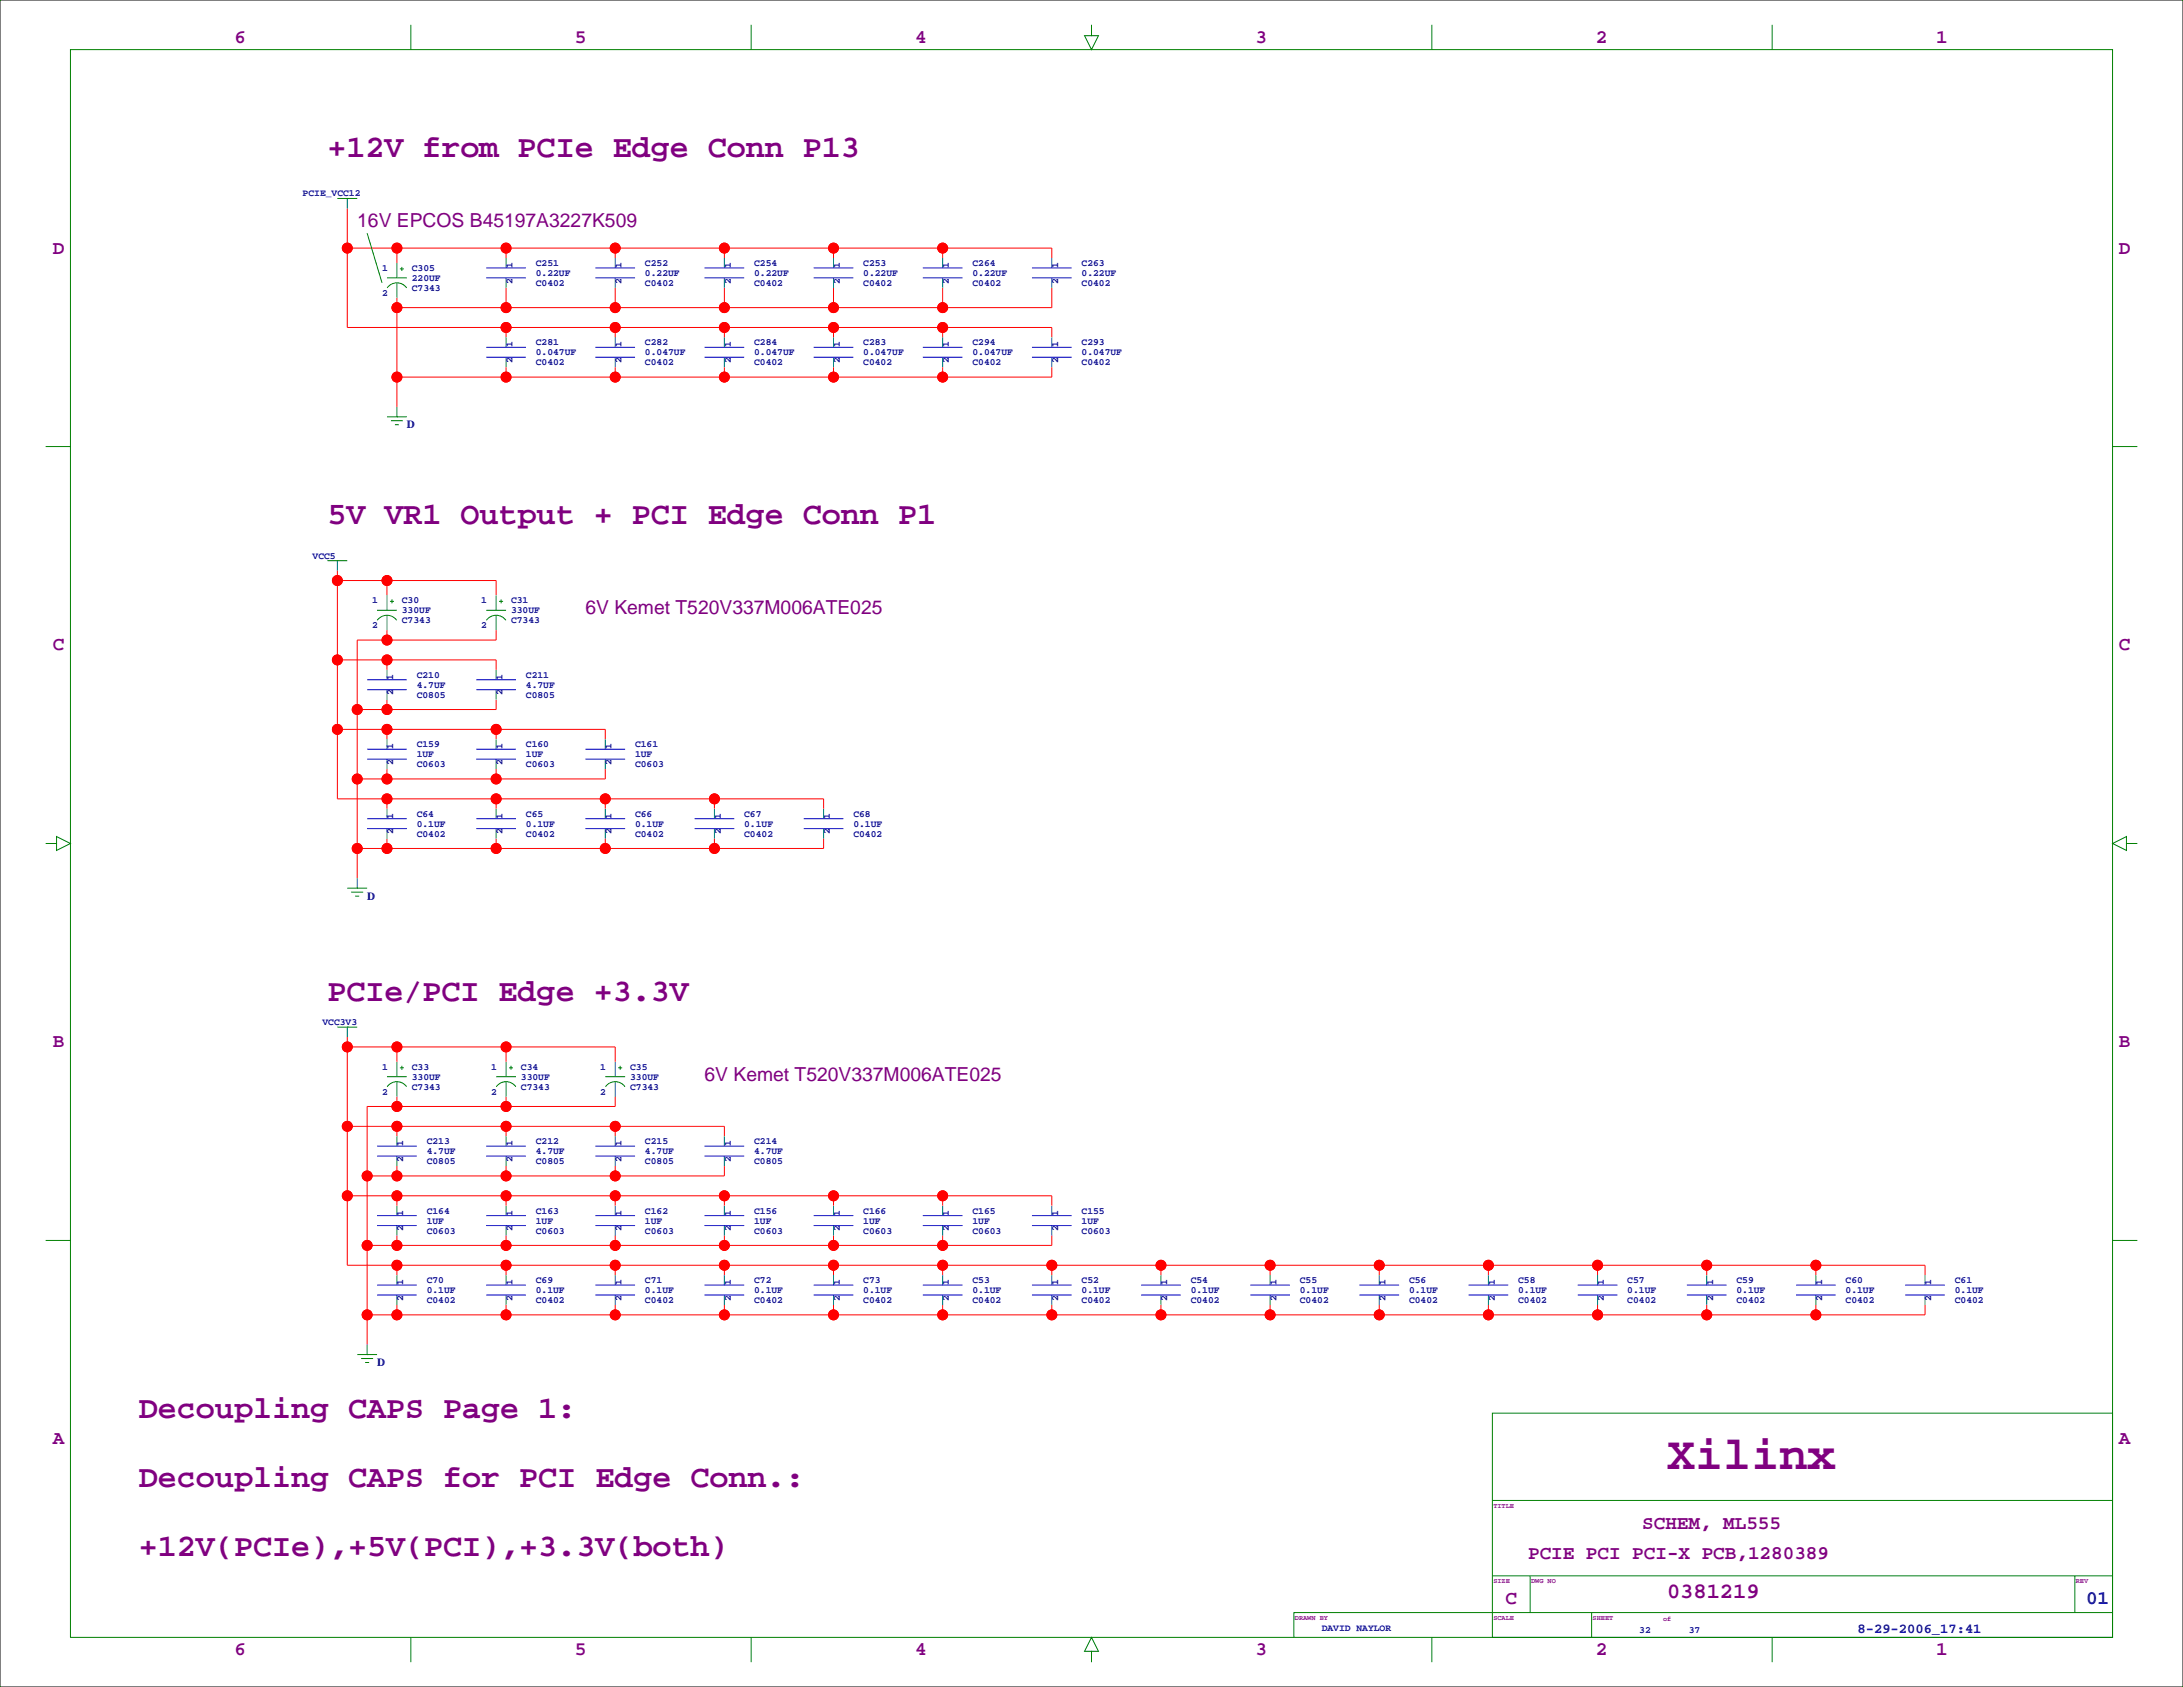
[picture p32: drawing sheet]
<svg xmlns="http://www.w3.org/2000/svg" width="559mm" height="432mm" viewBox="0 0 559 432" stroke-linecap="round" stroke-linejoin="round" font-family="sans-serif">
<defs><g id="words">
<text font-size="12" fill="#800080" x="426.7" y="376">Xilinx</text>
<g font-size="8.1" fill="#800080">
<text x="83.8" y="40.3">+12V from PCIe Edge Conn P13</text>
<text x="83.8" y="134.2">5V VR1 Output + PCI Edge Conn P1</text>
<text x="83.8" y="256.2">PCIe/PCI Edge +3.3V</text>
<text x="35.6" y="362.8">Decoupling CAPS Page 1:</text>
<text x="35.6" y="380.6">Decoupling CAPS for PCI Edge Conn.:</text>
<text x="35.6" y="398.4">+12V(PCIe),+5V(PCI),+3.3V(both)</text>
</g>
<text font-size="5.6" fill="#800080" x="426.7" y="409.1">0381219</text>
<g font-size="4.9" fill="#800080">
<text x="60" y="11">6</text>
<text x="147.1" y="11">5</text>
<text x="234.2" y="11">4</text>
<text x="321.4" y="11">3</text>
<text x="408.5" y="11">2</text>
<text x="495.6" y="11">1</text>
<text x="91.4" y="58.2">16V EPCOS B45197A3227K509</text>
<text x="13.5" y="64.9">D</text>
<text x="542.3" y="64.9">D</text>
<text x="149.9" y="157.3">6V Kemet T520V337M006ATE025</text>
<text x="13.5" y="166.5">C</text>
<text x="542.3" y="166.5">C</text>
<text x="13.5" y="268.1">B</text>
<text x="542.3" y="268.1">B</text>
<text x="180.3" y="276.7">6V Kemet T520V337M006ATE025</text>
<text x="13.5" y="369.7">A</text>
<text x="542.3" y="369.7">A</text>
<text x="420.4" y="391.4">SCHEM, ML555</text>
<text x="391.2" y="399">PCIE PCI PCI-X PCB,1280389</text>
<text x="385.4" y="410.6">C</text>
<text x="60" y="423.5">6</text>
<text x="147.1" y="423.5">5</text>
<text x="234.2" y="423.5">4</text>
<text x="321.4" y="423.5">3</text>
<text x="408.5" y="423.5">2</text>
<text x="495.6" y="423.5">1</text>
</g>
<text font-size="4.9" fill="#000080" x="534" y="410.6">01</text>
<text font-size="3.5" fill="#000080" x="475.5" y="417.9">8-29-2006_17:41</text>
<g font-size="2.8" fill="#000080">
<text x="104.1" y="109.7">D</text>
<text x="94" y="230.3">D</text>
<text x="96.5" y="349.7">D</text>
</g>
<g font-size="2.5" fill="#000080">
<text x="77.5" y="50.3">PCIE_VCC12</text>
<text x="97.8" y="69.3">1</text>
<text x="105.4" y="69.3">C305</text>
<text x="105.4" y="71.9">220UF</text>
<text x="131.2" y="68.6" transform="rotate(-90 131.2 68.6)">1</text>
<text x="137.2" y="68.1">C251</text>
<text x="137.2" y="70.6">0.22UF</text>
<text x="159.1" y="68.6" transform="rotate(-90 159.1 68.6)">1</text>
<text x="165.1" y="68.1">C252</text>
<text x="165.1" y="70.6">0.22UF</text>
<text x="187" y="68.6" transform="rotate(-90 187 68.6)">1</text>
<text x="193" y="68.1">C254</text>
<text x="193" y="70.6">0.22UF</text>
<text x="215" y="68.6" transform="rotate(-90 215 68.6)">1</text>
<text x="221" y="68.1">C253</text>
<text x="221" y="70.6">0.22UF</text>
<text x="242.9" y="68.6" transform="rotate(-90 242.9 68.6)">1</text>
<text x="248.9" y="68.1">C264</text>
<text x="248.9" y="70.6">0.22UF</text>
<text x="270.9" y="68.6" transform="rotate(-90 270.9 68.6)">1</text>
<text x="276.9" y="68.1">C263</text>
<text x="276.9" y="70.6">0.22UF</text>
<text x="97.8" y="75.7">2</text>
<text x="105.4" y="74.4">C7343</text>
<text x="131.2" y="72.6" transform="rotate(-90 131.2 72.6)">2</text>
<text x="137.2" y="73.2">C0402</text>
<text x="159.1" y="72.6" transform="rotate(-90 159.1 72.6)">2</text>
<text x="165.1" y="73.2">C0402</text>
<text x="187" y="72.6" transform="rotate(-90 187 72.6)">2</text>
<text x="193" y="73.2">C0402</text>
<text x="215" y="72.6" transform="rotate(-90 215 72.6)">2</text>
<text x="221" y="73.2">C0402</text>
<text x="242.9" y="72.6" transform="rotate(-90 242.9 72.6)">2</text>
<text x="248.9" y="73.2">C0402</text>
<text x="270.9" y="72.6" transform="rotate(-90 270.9 72.6)">2</text>
<text x="276.9" y="73.2">C0402</text>
<text x="131.2" y="88.9" transform="rotate(-90 131.2 88.9)">1</text>
<text x="137.2" y="88.4">C281</text>
<text x="159.1" y="88.9" transform="rotate(-90 159.1 88.9)">1</text>
<text x="165.1" y="88.4">C282</text>
<text x="187" y="88.9" transform="rotate(-90 187 88.9)">1</text>
<text x="193" y="88.4">C284</text>
<text x="215" y="88.9" transform="rotate(-90 215 88.9)">1</text>
<text x="221" y="88.4">C283</text>
<text x="242.9" y="88.9" transform="rotate(-90 242.9 88.9)">1</text>
<text x="248.9" y="88.4">C294</text>
<text x="270.9" y="88.9" transform="rotate(-90 270.9 88.9)">1</text>
<text x="276.9" y="88.4">C293</text>
<text x="131.2" y="92.9" transform="rotate(-90 131.2 92.9)">2</text>
<text x="137.2" y="90.9">0.047UF</text>
<text x="137.2" y="93.5">C0402</text>
<text x="159.1" y="92.9" transform="rotate(-90 159.1 92.9)">2</text>
<text x="165.1" y="90.9">0.047UF</text>
<text x="165.1" y="93.5">C0402</text>
<text x="187" y="92.9" transform="rotate(-90 187 92.9)">2</text>
<text x="193" y="90.9">0.047UF</text>
<text x="193" y="93.5">C0402</text>
<text x="215" y="92.9" transform="rotate(-90 215 92.9)">2</text>
<text x="221" y="90.9">0.047UF</text>
<text x="221" y="93.5">C0402</text>
<text x="242.9" y="92.9" transform="rotate(-90 242.9 92.9)">2</text>
<text x="248.9" y="90.9">0.047UF</text>
<text x="248.9" y="93.5">C0402</text>
<text x="270.9" y="92.9" transform="rotate(-90 270.9 92.9)">2</text>
<text x="276.9" y="90.9">0.047UF</text>
<text x="276.9" y="93.5">C0402</text>
<text x="80" y="143">VCC5</text>
<text x="95.2" y="154.4">1</text>
<text x="102.9" y="154.4">C30</text>
<text x="123.2" y="154.4">1</text>
<text x="130.8" y="154.4">C31</text>
<text x="95.2" y="160.8">2</text>
<text x="102.9" y="159.5">C7343</text>
<text x="102.9" y="157">330UF</text>
<text x="123.2" y="160.8">2</text>
<text x="130.8" y="159.5">C7343</text>
<text x="130.8" y="157">330UF</text>
<text x="100.7" y="174" transform="rotate(-90 100.7 174)">1</text>
<text x="106.7" y="173.5">C210</text>
<text x="128.6" y="174" transform="rotate(-90 128.6 174)">1</text>
<text x="134.6" y="173.5">C211</text>
<text x="100.7" y="178" transform="rotate(-90 100.7 178)">2</text>
<text x="106.7" y="176">4.7UF</text>
<text x="106.7" y="178.6">C0805</text>
<text x="128.6" y="178" transform="rotate(-90 128.6 178)">2</text>
<text x="134.6" y="176">4.7UF</text>
<text x="134.6" y="178.6">C0805</text>
<text x="100.7" y="191.8" transform="rotate(-90 100.7 191.8)">1</text>
<text x="106.7" y="191.3">C159</text>
<text x="128.6" y="191.8" transform="rotate(-90 128.6 191.8)">1</text>
<text x="134.6" y="191.3">C160</text>
<text x="156.6" y="191.8" transform="rotate(-90 156.6 191.8)">1</text>
<text x="162.6" y="191.3">C161</text>
<text x="100.7" y="195.8" transform="rotate(-90 100.7 195.8)">2</text>
<text x="106.7" y="193.8">1UF</text>
<text x="106.7" y="196.3">C0603</text>
<text x="128.6" y="195.8" transform="rotate(-90 128.6 195.8)">2</text>
<text x="134.6" y="193.8">1UF</text>
<text x="134.6" y="196.3">C0603</text>
<text x="156.6" y="195.8" transform="rotate(-90 156.6 195.8)">2</text>
<text x="162.6" y="193.8">1UF</text>
<text x="162.6" y="196.3">C0603</text>
<text x="100.7" y="209.5" transform="rotate(-90 100.7 209.5)">1</text>
<text x="106.7" y="209">C64</text>
<text x="128.6" y="209.5" transform="rotate(-90 128.6 209.5)">1</text>
<text x="134.6" y="209">C65</text>
<text x="156.6" y="209.5" transform="rotate(-90 156.6 209.5)">1</text>
<text x="162.6" y="209">C66</text>
<text x="184.5" y="209.5" transform="rotate(-90 184.5 209.5)">1</text>
<text x="190.5" y="209">C67</text>
<text x="212.4" y="209.5" transform="rotate(-90 212.4 209.5)">1</text>
<text x="218.4" y="209">C68</text>
<text x="100.7" y="213.6" transform="rotate(-90 100.7 213.6)">2</text>
<text x="106.7" y="211.6">0.1UF</text>
<text x="106.7" y="214.1">C0402</text>
<text x="128.6" y="213.6" transform="rotate(-90 128.6 213.6)">2</text>
<text x="134.6" y="211.6">0.1UF</text>
<text x="134.6" y="214.1">C0402</text>
<text x="156.6" y="213.6" transform="rotate(-90 156.6 213.6)">2</text>
<text x="162.6" y="211.6">0.1UF</text>
<text x="162.6" y="214.1">C0402</text>
<text x="184.5" y="213.6" transform="rotate(-90 184.5 213.6)">2</text>
<text x="190.5" y="211.6">0.1UF</text>
<text x="190.5" y="214.1">C0402</text>
<text x="212.4" y="213.6" transform="rotate(-90 212.4 213.6)">2</text>
<text x="218.4" y="211.6">0.1UF</text>
<text x="218.4" y="214.1">C0402</text>
<text x="82.5" y="262.4">VCC3V3</text>
<text x="97.8" y="273.8">1</text>
<text x="105.4" y="273.8">C33</text>
<text x="125.7" y="273.8">1</text>
<text x="133.3" y="273.8">C34</text>
<text x="153.7" y="273.8">1</text>
<text x="161.3" y="273.8">C35</text>
<text x="97.8" y="280.2">2</text>
<text x="105.4" y="278.9">C7343</text>
<text x="105.4" y="276.4">330UF</text>
<text x="125.7" y="280.2">2</text>
<text x="133.3" y="278.9">C7343</text>
<text x="133.3" y="276.4">330UF</text>
<text x="153.7" y="280.2">2</text>
<text x="161.3" y="278.9">C7343</text>
<text x="161.3" y="276.4">330UF</text>
<text x="103.2" y="293.4" transform="rotate(-90 103.2 293.4)">1</text>
<text x="109.2" y="292.9">C213</text>
<text x="131.2" y="293.4" transform="rotate(-90 131.2 293.4)">1</text>
<text x="137.2" y="292.9">C212</text>
<text x="159.1" y="293.4" transform="rotate(-90 159.1 293.4)">1</text>
<text x="165.1" y="292.9">C215</text>
<text x="187" y="293.4" transform="rotate(-90 187 293.4)">1</text>
<text x="193" y="292.9">C214</text>
<text x="103.2" y="297.4" transform="rotate(-90 103.2 297.4)">2</text>
<text x="109.2" y="295.4">4.7UF</text>
<text x="109.2" y="297.9">C0805</text>
<text x="131.2" y="297.4" transform="rotate(-90 131.2 297.4)">2</text>
<text x="137.2" y="295.4">4.7UF</text>
<text x="137.2" y="297.9">C0805</text>
<text x="159.1" y="297.4" transform="rotate(-90 159.1 297.4)">2</text>
<text x="165.1" y="295.4">4.7UF</text>
<text x="165.1" y="297.9">C0805</text>
<text x="187" y="297.4" transform="rotate(-90 187 297.4)">2</text>
<text x="193" y="295.4">4.7UF</text>
<text x="193" y="297.9">C0805</text>
<text x="103.2" y="311.1" transform="rotate(-90 103.2 311.1)">1</text>
<text x="109.2" y="310.6">C164</text>
<text x="131.2" y="311.1" transform="rotate(-90 131.2 311.1)">1</text>
<text x="137.2" y="310.6">C163</text>
<text x="159.1" y="311.1" transform="rotate(-90 159.1 311.1)">1</text>
<text x="165.1" y="310.6">C162</text>
<text x="187" y="311.1" transform="rotate(-90 187 311.1)">1</text>
<text x="193" y="310.6">C156</text>
<text x="215" y="311.1" transform="rotate(-90 215 311.1)">1</text>
<text x="221" y="310.6">C166</text>
<text x="242.9" y="311.1" transform="rotate(-90 242.9 311.1)">1</text>
<text x="248.9" y="310.6">C165</text>
<text x="270.9" y="311.1" transform="rotate(-90 270.9 311.1)">1</text>
<text x="276.9" y="310.6">C155</text>
<text x="103.2" y="315.2" transform="rotate(-90 103.2 315.2)">2</text>
<text x="109.2" y="313.2">1UF</text>
<text x="109.2" y="315.7">C0603</text>
<text x="131.2" y="315.2" transform="rotate(-90 131.2 315.2)">2</text>
<text x="137.2" y="313.2">1UF</text>
<text x="137.2" y="315.7">C0603</text>
<text x="159.1" y="315.2" transform="rotate(-90 159.1 315.2)">2</text>
<text x="165.1" y="313.2">1UF</text>
<text x="165.1" y="315.7">C0603</text>
<text x="187" y="315.2" transform="rotate(-90 187 315.2)">2</text>
<text x="193" y="313.2">1UF</text>
<text x="193" y="315.7">C0603</text>
<text x="215" y="315.2" transform="rotate(-90 215 315.2)">2</text>
<text x="221" y="313.2">1UF</text>
<text x="221" y="315.7">C0603</text>
<text x="242.9" y="315.2" transform="rotate(-90 242.9 315.2)">2</text>
<text x="248.9" y="313.2">1UF</text>
<text x="248.9" y="315.7">C0603</text>
<text x="270.9" y="315.2" transform="rotate(-90 270.9 315.2)">2</text>
<text x="276.9" y="313.2">1UF</text>
<text x="276.9" y="315.7">C0603</text>
<text x="103.2" y="328.9" transform="rotate(-90 103.2 328.9)">1</text>
<text x="109.2" y="328.4">C70</text>
<text x="131.2" y="328.9" transform="rotate(-90 131.2 328.9)">1</text>
<text x="137.2" y="328.4">C69</text>
<text x="159.1" y="328.9" transform="rotate(-90 159.1 328.9)">1</text>
<text x="165.1" y="328.4">C71</text>
<text x="187" y="328.9" transform="rotate(-90 187 328.9)">1</text>
<text x="193" y="328.4">C72</text>
<text x="215" y="328.9" transform="rotate(-90 215 328.9)">1</text>
<text x="221" y="328.4">C73</text>
<text x="242.9" y="328.9" transform="rotate(-90 242.9 328.9)">1</text>
<text x="248.9" y="328.4">C53</text>
<text x="270.9" y="328.9" transform="rotate(-90 270.9 328.9)">1</text>
<text x="276.9" y="328.4">C52</text>
<text x="298.8" y="328.9" transform="rotate(-90 298.8 328.9)">1</text>
<text x="304.8" y="328.4">C54</text>
<text x="326.7" y="328.9" transform="rotate(-90 326.7 328.9)">1</text>
<text x="332.7" y="328.4">C55</text>
<text x="354.7" y="328.9" transform="rotate(-90 354.7 328.9)">1</text>
<text x="360.7" y="328.4">C56</text>
<text x="382.6" y="328.9" transform="rotate(-90 382.6 328.9)">1</text>
<text x="388.6" y="328.4">C58</text>
<text x="410.6" y="328.9" transform="rotate(-90 410.6 328.9)">1</text>
<text x="416.6" y="328.4">C57</text>
<text x="438.5" y="328.9" transform="rotate(-90 438.5 328.9)">1</text>
<text x="444.5" y="328.4">C59</text>
<text x="466.4" y="328.9" transform="rotate(-90 466.4 328.9)">1</text>
<text x="472.4" y="328.4">C60</text>
<text x="494.4" y="328.9" transform="rotate(-90 494.4 328.9)">1</text>
<text x="500.4" y="328.4">C61</text>
<text x="103.2" y="333" transform="rotate(-90 103.2 333)">2</text>
<text x="109.2" y="331">0.1UF</text>
<text x="109.2" y="333.5">C0402</text>
<text x="131.2" y="333" transform="rotate(-90 131.2 333)">2</text>
<text x="137.2" y="331">0.1UF</text>
<text x="137.2" y="333.5">C0402</text>
<text x="159.1" y="333" transform="rotate(-90 159.1 333)">2</text>
<text x="165.1" y="331">0.1UF</text>
<text x="165.1" y="333.5">C0402</text>
<text x="187" y="333" transform="rotate(-90 187 333)">2</text>
<text x="193" y="331">0.1UF</text>
<text x="193" y="333.5">C0402</text>
<text x="215" y="333" transform="rotate(-90 215 333)">2</text>
<text x="221" y="331">0.1UF</text>
<text x="221" y="333.5">C0402</text>
<text x="242.9" y="333" transform="rotate(-90 242.9 333)">2</text>
<text x="248.9" y="331">0.1UF</text>
<text x="248.9" y="333.5">C0402</text>
<text x="270.9" y="333" transform="rotate(-90 270.9 333)">2</text>
<text x="276.9" y="331">0.1UF</text>
<text x="276.9" y="333.5">C0402</text>
<text x="298.8" y="333" transform="rotate(-90 298.8 333)">2</text>
<text x="304.8" y="331">0.1UF</text>
<text x="304.8" y="333.5">C0402</text>
<text x="326.7" y="333" transform="rotate(-90 326.7 333)">2</text>
<text x="332.7" y="331">0.1UF</text>
<text x="332.7" y="333.5">C0402</text>
<text x="354.7" y="333" transform="rotate(-90 354.7 333)">2</text>
<text x="360.7" y="331">0.1UF</text>
<text x="360.7" y="333.5">C0402</text>
<text x="382.6" y="333" transform="rotate(-90 382.6 333)">2</text>
<text x="388.6" y="331">0.1UF</text>
<text x="388.6" y="333.5">C0402</text>
<text x="410.6" y="333" transform="rotate(-90 410.6 333)">2</text>
<text x="416.6" y="331">0.1UF</text>
<text x="416.6" y="333.5">C0402</text>
<text x="438.5" y="333" transform="rotate(-90 438.5 333)">2</text>
<text x="444.5" y="331">0.1UF</text>
<text x="444.5" y="333.5">C0402</text>
<text x="466.4" y="333" transform="rotate(-90 466.4 333)">2</text>
<text x="472.4" y="331">0.1UF</text>
<text x="472.4" y="333.5">C0402</text>
<text x="494.4" y="333" transform="rotate(-90 494.4 333)">2</text>
<text x="500.4" y="331">0.1UF</text>
<text x="500.4" y="333.5">C0402</text>
<text x="338.3" y="417.6">DAVID NAYLOR</text>
<text x="419.6" y="418.1">32</text>
<text x="432.3" y="418.1">37</text>
</g>
<g font-size="1.8" fill="#800080">
<text x="382.3" y="386">TITLE</text>
<text x="382.3" y="405.3">SIZE</text>
<text x="391.9" y="405.3">DWG NO</text>
<text x="531.4" y="405.3">REV</text>
<text x="331.5" y="414.7">DRAWN BY</text>
<text x="382.3" y="414.7">SCALE</text>
<text x="407.7" y="414.7">SHEET</text>
<text x="425.7" y="414.9">of</text>
</g>
</g></defs>
<path d="M0 0h558.8v431.8h-558.8z" fill="none" stroke="#000" stroke-width=".26"/>
<g fill="none" stroke="#f00" stroke-width=".26">
<path d="M88.9 53.3v30.5h180.3v2.6M88.9 63.5h180.3v2.5M101.6 63.5v3.8M101.6 76.2v27.9M129.5 63.5v2.5M129.5 73.7v5M157.5 63.5v2.5M157.5 73.7v5M185.4 63.5v2.5M185.4 73.7v5M213.4 63.5v2.5M213.4 73.7v5"/>
<path d="M241.3 63.5v2.5M241.3 73.7v5M269.2 73.7v5h-167.6M129.5 83.8v2.6M129.5 94v2.5M157.5 83.8v2.6M157.5 94v2.5M185.4 83.8v2.6M185.4 94v2.5M213.4 83.8v2.6M213.4 94v2.5M241.3 83.8v2.6"/>
<path d="M241.3 94v2.5M269.2 94v2.5h-167.6M86.4 148.6h40.6v3.8M86.4 146v58.5h124.4v2.5M99.1 148.6v3.8M86.4 168.9h40.6v2.5M99.1 161.3v2.5M99.1 168.9v2.5M99.1 179.1v2.5M127 161.3v2.5h-35.6v61M127 179.1v2.5h-35.6M86.4 186.7h68.5v2.5"/>
<path d="M99.1 186.7v2.5M99.1 196.8v2.6M127 186.7v2.5M127 196.8v2.6M154.9 196.8v2.6h-63.5M99.1 204.5v2.5M99.1 214.6v2.6M127 204.5v2.5M127 214.6v2.6M154.9 204.5v2.5M154.9 214.6v2.6M182.9 204.5v2.5"/>
<path d="M182.9 214.6v2.6M210.8 214.6v2.6h-119.4M88.9 268h68.6v3.8M88.9 265.4v58.4h403.9v2.6M101.6 268v3.8M129.5 268v3.8M88.9 288.3h96.5v2.5M101.6 280.7v2.5M101.6 288.3v2.5M101.6 298.4v2.6M129.5 280.7v2.5M129.5 288.3v2.5"/>
<path d="M129.5 298.4v2.6M157.5 280.7v2.5h-63.5v61M157.5 288.3v2.5M157.5 298.4v2.6M185.4 298.4v2.6h-91.4M88.9 306.1h180.3v2.5M101.6 306.1v2.5M101.6 316.2v2.6M129.5 306.1v2.5M129.5 316.2v2.6M157.5 306.1v2.5M157.5 316.2v2.6"/>
<path d="M185.4 306.1v2.5M185.4 316.2v2.6M213.4 306.1v2.5M213.4 316.2v2.6M241.3 306.1v2.5M241.3 316.2v2.6M269.2 316.2v2.6h-175.2M101.6 323.8v2.6M101.6 334v2.5M129.5 323.8v2.6M129.5 334v2.5M157.5 323.8v2.6"/>
<path d="M157.5 334v2.5M185.4 323.8v2.6M185.4 334v2.5M213.4 323.8v2.6M213.4 334v2.5M241.3 323.8v2.6M241.3 334v2.5M269.2 323.8v2.6M269.2 334v2.5M297.2 323.8v2.6M297.2 334v2.5M325.1 323.8v2.6"/>
<path d="M325.1 334v2.5M353.1 323.8v2.6M353.1 334v2.5M381 323.8v2.6M381 334v2.5M408.9 323.8v2.6M408.9 334v2.5M436.9 323.8v2.6M436.9 334v2.5M464.8 323.8v2.6M464.8 334v2.5M492.8 334v2.5h-398.8"/>
<circle cx="88.9" cy="63.5" r="1.27"/>
<circle cx="101.6" cy="78.7" r="1.27"/>
<circle cx="101.6" cy="63.5" r="1.27"/>
<circle cx="129.5" cy="78.7" r="1.27"/>
<circle cx="129.5" cy="63.5" r="1.27"/>
<circle cx="157.5" cy="78.7" r="1.27"/>
<circle cx="157.5" cy="63.5" r="1.27"/>
<circle cx="185.4" cy="78.7" r="1.27"/>
<circle cx="185.4" cy="63.5" r="1.27"/>
<circle cx="213.4" cy="78.7" r="1.27"/>
<circle cx="213.4" cy="63.5" r="1.27"/>
<circle cx="241.3" cy="78.7" r="1.27"/>
<circle cx="241.3" cy="63.5" r="1.27"/>
<circle cx="101.6" cy="96.5" r="1.27"/>
<circle cx="129.5" cy="83.8" r="1.27"/>
<circle cx="129.5" cy="96.5" r="1.27"/>
<circle cx="157.5" cy="83.8" r="1.27"/>
<circle cx="157.5" cy="96.5" r="1.27"/>
<circle cx="185.4" cy="96.5" r="1.27"/>
<circle cx="185.4" cy="83.8" r="1.27"/>
<circle cx="213.4" cy="96.5" r="1.27"/>
<circle cx="213.4" cy="83.8" r="1.27"/>
<circle cx="241.3" cy="96.5" r="1.27"/>
<circle cx="241.3" cy="83.8" r="1.27"/>
<circle cx="86.4" cy="148.6" r="1.27"/>
<circle cx="99.1" cy="148.6" r="1.27"/>
<circle cx="86.4" cy="168.9" r="1.27"/>
<circle cx="99.1" cy="163.8" r="1.27"/>
<circle cx="99.1" cy="168.9" r="1.27"/>
<circle cx="86.4" cy="186.7" r="1.27"/>
<circle cx="91.4" cy="199.4" r="1.27"/>
<circle cx="91.4" cy="181.6" r="1.27"/>
<circle cx="99.1" cy="199.4" r="1.27"/>
<circle cx="99.1" cy="186.7" r="1.27"/>
<circle cx="99.1" cy="181.6" r="1.27"/>
<circle cx="127" cy="199.4" r="1.27"/>
<circle cx="127" cy="186.7" r="1.27"/>
<circle cx="91.4" cy="217.2" r="1.27"/>
<circle cx="99.1" cy="204.5" r="1.27"/>
<circle cx="99.1" cy="217.2" r="1.27"/>
<circle cx="127" cy="217.2" r="1.27"/>
<circle cx="127" cy="204.5" r="1.27"/>
<circle cx="154.9" cy="217.2" r="1.27"/>
<circle cx="154.9" cy="204.5" r="1.27"/>
<circle cx="182.9" cy="204.5" r="1.27"/>
<circle cx="182.9" cy="217.2" r="1.27"/>
<circle cx="88.9" cy="268" r="1.27"/>
<circle cx="101.6" cy="268" r="1.27"/>
<circle cx="129.5" cy="268" r="1.27"/>
<circle cx="88.9" cy="288.3" r="1.27"/>
<circle cx="101.6" cy="288.3" r="1.27"/>
<circle cx="101.6" cy="283.2" r="1.27"/>
<circle cx="129.5" cy="288.3" r="1.27"/>
<circle cx="129.5" cy="283.2" r="1.27"/>
<circle cx="157.5" cy="288.3" r="1.27"/>
<circle cx="88.9" cy="306.1" r="1.27"/>
<circle cx="94" cy="318.8" r="1.27"/>
<circle cx="94" cy="301" r="1.27"/>
<circle cx="101.6" cy="318.8" r="1.27"/>
<circle cx="101.6" cy="306.1" r="1.27"/>
<circle cx="101.6" cy="301" r="1.27"/>
<circle cx="129.5" cy="318.8" r="1.27"/>
<circle cx="129.5" cy="306.1" r="1.27"/>
<circle cx="129.5" cy="301" r="1.27"/>
<circle cx="157.5" cy="318.8" r="1.27"/>
<circle cx="157.5" cy="306.1" r="1.27"/>
<circle cx="157.5" cy="301" r="1.27"/>
<circle cx="185.4" cy="318.8" r="1.27"/>
<circle cx="185.4" cy="306.1" r="1.27"/>
<circle cx="213.4" cy="318.8" r="1.27"/>
<circle cx="213.4" cy="306.1" r="1.27"/>
<circle cx="241.3" cy="318.8" r="1.27"/>
<circle cx="241.3" cy="306.1" r="1.27"/>
<circle cx="94" cy="336.5" r="1.27"/>
<circle cx="101.6" cy="336.5" r="1.27"/>
<circle cx="101.6" cy="323.8" r="1.27"/>
<circle cx="129.5" cy="336.5" r="1.27"/>
<circle cx="129.5" cy="323.8" r="1.27"/>
<circle cx="157.5" cy="336.5" r="1.27"/>
<circle cx="157.5" cy="323.8" r="1.27"/>
<circle cx="185.4" cy="336.5" r="1.27"/>
<circle cx="185.4" cy="323.8" r="1.27"/>
<circle cx="213.4" cy="323.8" r="1.27"/>
<circle cx="213.4" cy="336.5" r="1.27"/>
<circle cx="241.3" cy="323.8" r="1.27"/>
<circle cx="241.3" cy="336.5" r="1.27"/>
<circle cx="269.2" cy="323.8" r="1.27"/>
<circle cx="269.2" cy="336.5" r="1.27"/>
<circle cx="297.2" cy="336.5" r="1.27"/>
<circle cx="297.2" cy="323.8" r="1.27"/>
<circle cx="325.1" cy="336.5" r="1.27"/>
<circle cx="325.1" cy="323.8" r="1.27"/>
<circle cx="353.1" cy="323.8" r="1.27"/>
<circle cx="353.1" cy="336.5" r="1.27"/>
<circle cx="381" cy="336.5" r="1.27"/>
<circle cx="381" cy="323.8" r="1.27"/>
<circle cx="408.9" cy="336.5" r="1.27"/>
<circle cx="408.9" cy="323.8" r="1.27"/>
<circle cx="436.9" cy="336.5" r="1.27"/>
<circle cx="436.9" cy="323.8" r="1.27"/>
<circle cx="464.8" cy="336.5" r="1.27"/>
<circle cx="464.8" cy="323.8" r="1.27"/>
</g>
<g fill="#f00" stroke="#f00" stroke-width=".26">
<circle cx="241.3" cy="78.7" r="1.27"/>
<circle cx="213.4" cy="78.7" r="1.27"/>
<circle cx="185.4" cy="78.7" r="1.27"/>
<circle cx="157.5" cy="78.7" r="1.27"/>
<circle cx="241.3" cy="96.5" r="1.27"/>
<circle cx="213.4" cy="96.5" r="1.27"/>
<circle cx="185.4" cy="96.5" r="1.27"/>
<circle cx="157.5" cy="96.5" r="1.27"/>
<circle cx="129.5" cy="96.5" r="1.27"/>
<circle cx="101.6" cy="96.5" r="1.27"/>
<circle cx="101.6" cy="78.7" r="1.27"/>
<circle cx="129.5" cy="78.7" r="1.27"/>
<circle cx="99.1" cy="163.8" r="1.27"/>
<circle cx="99.1" cy="181.6" r="1.27"/>
<circle cx="91.4" cy="181.6" r="1.27"/>
<circle cx="182.9" cy="217.2" r="1.27"/>
<circle cx="154.9" cy="217.2" r="1.27"/>
<circle cx="127" cy="217.2" r="1.27"/>
<circle cx="99.1" cy="217.2" r="1.27"/>
<circle cx="91.4" cy="217.2" r="1.27"/>
<circle cx="91.4" cy="199.4" r="1.27"/>
<circle cx="99.1" cy="199.4" r="1.27"/>
<circle cx="127" cy="199.4" r="1.27"/>
<circle cx="99.1" cy="148.6" r="1.27"/>
<circle cx="182.9" cy="204.5" r="1.27"/>
<circle cx="154.9" cy="204.5" r="1.27"/>
<circle cx="127" cy="186.7" r="1.27"/>
<circle cx="99.1" cy="186.7" r="1.27"/>
<circle cx="99.1" cy="168.9" r="1.27"/>
<circle cx="86.4" cy="148.6" r="1.27"/>
<circle cx="86.4" cy="168.9" r="1.27"/>
<circle cx="86.4" cy="186.7" r="1.27"/>
<circle cx="99.1" cy="204.5" r="1.27"/>
<circle cx="127" cy="204.5" r="1.27"/>
<circle cx="241.3" cy="63.5" r="1.27"/>
<circle cx="213.4" cy="63.5" r="1.27"/>
<circle cx="185.4" cy="63.5" r="1.27"/>
<circle cx="157.5" cy="63.5" r="1.27"/>
<circle cx="129.5" cy="63.5" r="1.27"/>
<circle cx="101.6" cy="63.5" r="1.27"/>
<circle cx="88.9" cy="63.5" r="1.27"/>
<circle cx="241.3" cy="83.8" r="1.27"/>
<circle cx="213.4" cy="83.8" r="1.27"/>
<circle cx="185.4" cy="83.8" r="1.27"/>
<circle cx="157.5" cy="83.8" r="1.27"/>
<circle cx="129.5" cy="83.8" r="1.27"/>
<circle cx="241.3" cy="318.8" r="1.27"/>
<circle cx="213.4" cy="318.8" r="1.27"/>
<circle cx="185.4" cy="318.8" r="1.27"/>
<circle cx="157.5" cy="318.8" r="1.27"/>
<circle cx="129.5" cy="318.8" r="1.27"/>
<circle cx="101.6" cy="318.8" r="1.27"/>
<circle cx="129.5" cy="283.2" r="1.27"/>
<circle cx="101.6" cy="283.2" r="1.27"/>
<circle cx="157.5" cy="301" r="1.27"/>
<circle cx="129.5" cy="301" r="1.27"/>
<circle cx="101.6" cy="301" r="1.27"/>
<circle cx="94" cy="301" r="1.27"/>
<circle cx="94" cy="318.8" r="1.27"/>
<circle cx="94" cy="336.5" r="1.27"/>
<circle cx="101.6" cy="336.5" r="1.27"/>
<circle cx="129.5" cy="336.5" r="1.27"/>
<circle cx="157.5" cy="336.5" r="1.27"/>
<circle cx="185.4" cy="336.5" r="1.27"/>
<circle cx="213.4" cy="336.5" r="1.27"/>
<circle cx="241.3" cy="336.5" r="1.27"/>
<circle cx="269.2" cy="336.5" r="1.27"/>
<circle cx="297.2" cy="336.5" r="1.27"/>
<circle cx="325.1" cy="336.5" r="1.27"/>
<circle cx="353.1" cy="336.5" r="1.27"/>
<circle cx="381" cy="336.5" r="1.27"/>
<circle cx="408.9" cy="336.5" r="1.27"/>
<circle cx="436.9" cy="336.5" r="1.27"/>
<circle cx="464.8" cy="336.5" r="1.27"/>
<circle cx="464.8" cy="323.8" r="1.27"/>
<circle cx="436.9" cy="323.8" r="1.27"/>
<circle cx="408.9" cy="323.8" r="1.27"/>
<circle cx="381" cy="323.8" r="1.27"/>
<circle cx="353.1" cy="323.8" r="1.27"/>
<circle cx="325.1" cy="323.8" r="1.27"/>
<circle cx="297.2" cy="323.8" r="1.27"/>
<circle cx="269.2" cy="323.8" r="1.27"/>
<circle cx="241.3" cy="323.8" r="1.27"/>
<circle cx="213.4" cy="323.8" r="1.27"/>
<circle cx="185.4" cy="323.8" r="1.27"/>
<circle cx="157.5" cy="323.8" r="1.27"/>
<circle cx="241.3" cy="306.1" r="1.27"/>
<circle cx="213.4" cy="306.1" r="1.27"/>
<circle cx="185.4" cy="306.1" r="1.27"/>
<circle cx="157.5" cy="306.1" r="1.27"/>
<circle cx="129.5" cy="306.1" r="1.27"/>
<circle cx="101.6" cy="306.1" r="1.27"/>
<circle cx="157.5" cy="288.3" r="1.27"/>
<circle cx="129.5" cy="288.3" r="1.27"/>
<circle cx="101.6" cy="288.3" r="1.27"/>
<circle cx="129.5" cy="268" r="1.27"/>
<circle cx="101.6" cy="268" r="1.27"/>
<circle cx="88.9" cy="268" r="1.27"/>
<circle cx="88.9" cy="288.3" r="1.27"/>
<circle cx="88.9" cy="306.1" r="1.27"/>
<circle cx="101.6" cy="323.8" r="1.27"/>
<circle cx="129.5" cy="323.8" r="1.27"/>
</g>
<g fill="none" stroke="#008080" stroke-width=".26">
<path d="M88.9 50.8v2.5M101.6 67.3v3.8M101.6 72.4v3.8M129.5 66v2.6M129.5 71.1v2.6M157.5 66v2.6M157.5 71.1v2.6M185.4 66v2.6M185.4 71.1v2.6M213.4 66v2.6M213.4 71.1v2.6M241.3 66v2.6"/>
<path d="M241.3 71.1v2.6M269.2 66v2.6M269.2 71.1v2.6M129.5 86.4v2.5M129.5 91.4v2.6M157.5 86.4v2.5M157.5 91.4v2.6M185.4 86.4v2.5M185.4 91.4v2.6M213.4 86.4v2.5M213.4 91.4v2.6M241.3 86.4v2.5"/>
<path d="M241.3 91.4v2.6M269.2 86.4v2.5M269.2 91.4v2.6M101.6 104.1v2.6M86.4 143.5v2.5M99.1 152.4v3.8M99.1 157.5v3.8M127 152.4v3.8M127 157.5v3.8M99.1 171.4v2.6M99.1 176.5v2.6M127 171.4v2.6"/>
<path d="M127 176.5v2.6M99.1 189.2v2.6M99.1 194.3v2.5M127 189.2v2.6M127 194.3v2.5M154.9 189.2v2.6M154.9 194.3v2.5M99.1 207v2.5M99.1 212.1v2.5M127 207v2.5M127 212.1v2.5M154.9 207v2.5"/>
<path d="M154.9 212.1v2.5M182.9 207v2.5M182.9 212.1v2.5M210.8 207v2.5M210.8 212.1v2.5M91.4 224.8v2.5M88.9 262.9v2.5M101.6 271.8v3.8M101.6 276.9v3.8M129.5 271.8v3.8M129.5 276.9v3.8M157.5 271.8v3.8"/>
<path d="M157.5 276.9v3.8M101.6 290.8v2.6M101.6 295.9v2.5M129.5 290.8v2.6M129.5 295.9v2.5M157.5 290.8v2.6M157.5 295.9v2.5M185.4 290.8v2.6M185.4 295.9v2.5M101.6 308.6v2.5M101.6 313.7v2.5M129.5 308.6v2.5"/>
<path d="M129.5 313.7v2.5M157.5 308.6v2.5M157.5 313.7v2.5M185.4 308.6v2.5M185.4 313.7v2.5M213.4 308.6v2.5M213.4 313.7v2.5M241.3 308.6v2.5M241.3 313.7v2.5M269.2 308.6v2.5M269.2 313.7v2.5M101.6 326.4v2.5"/>
<path d="M101.6 331.5v2.5M129.5 326.4v2.5M129.5 331.5v2.5M157.5 326.4v2.5M157.5 331.5v2.5M185.4 326.4v2.5M185.4 331.5v2.5M213.4 326.4v2.5M213.4 331.5v2.5M241.3 326.4v2.5M241.3 331.5v2.5M269.2 326.4v2.5"/>
<path d="M269.2 331.5v2.5M297.2 326.4v2.5M297.2 331.5v2.5M325.1 326.4v2.5M325.1 331.5v2.5M353.1 326.4v2.5M353.1 331.5v2.5M381 326.4v2.5M381 331.5v2.5M408.9 326.4v2.5M408.9 331.5v2.5M436.9 326.4v2.5"/>
<path d="M436.9 331.5v2.5M464.8 326.4v2.5M464.8 331.5v2.5M492.8 326.4v2.5M492.8 331.5v2.5M94 344.2v2.5"/>
</g>
<g fill="none" stroke="#008000" stroke-width=".26">
<path d="M18 12.7h522.8v406.4h-522.8zM105.2 6.3v6.4M192.3 6.3v6.4M279.4 6.3v2.8h1.8l-1.8 3.6-1.8-3.6h1.8M366.5 6.3v6.4M453.6 6.3v6.4M86.4 50.8h5M88.9 50.8h.1M94 59.7l3.8 12.7M99.1 71.1h5M99.1 73.7a3 3 0 0 1 5 0M102.4 68.8h1"/>
<path d="M102.9 68.3v1M11.7 114.3h6.3M99.1 106.7h5M100.1 107.7h3M101.1 108.7h1M101.6 106.7h.1M540.8 114.3h6.3M83.8 143.5h5.1M86.4 143.5h.1M96.5 156.2h5.1M96.6 158.8a3 3 0 0 1 5 0M99.8 153.9h1"/>
<path d="M100.3 153.4v1M124.5 156.2h5M124.5 158.8a3 3 0 0 1 5 0M127.8 153.9h1M128.3 153.4v1M11.7 215.9h2.8v-1.8l3.5 1.8-3.5 1.8v-1.8M544.3 215.9v-1.8l-3.5 1.8 3.5 1.8v-1.8h2.8M88.9 227.3h5.1M89.9 228.3h3.1M90.9 229.4h1M91.4 227.3h.1M86.4 262.9h5"/>
<path d="M88.9 262.9h.1M99.1 275.6h5M99.1 278.2a3 3 0 0 1 5 0M102.4 273.3h1M102.9 272.8v1M127 275.6h5.1M127 278.2a3 3 0 0 1 5 0M130.3 273.3h1M130.8 272.8v1M154.9 275.6h5.1M155 278.2a3 3 0 0 1 5 0M158.2 273.3h1.1"/>
<path d="M158.7 272.8v1M11.7 317.5h6.3M540.8 317.5h6.3M91.4 346.7h5.1M92.5 347.7h3M93.5 348.7h1M94 346.7h.1M382 361.7h158.8v57.4h-158.8zM382 384h158.8M105.2 419.1v6.3M192.3 419.1v6.3M366.5 419.1v6.3"/>
<path d="M382 403.4h158.8M391.7 403.4v9.3M407.4 412.7v6.4M453.6 419.1v6.3M531.1 403.4v9.3M540.8 412.7h-209.6v6.4M279.4 422.7h1.8l-1.8-3.6-1.8 3.6h1.8v2.7"/>
</g>
<g fill="none" stroke="#00f" stroke-width=".26">
<path d="M124.5 68.6h10.1M124.5 71.1h10.1M152.4 68.6h10.2M152.4 71.1h10.2M180.3 68.6h10.2M180.3 71.1h10.2M208.3 68.6h10.1M208.3 71.1h10.1M236.2 68.6h10.2M236.2 71.1h10.2M264.2 68.6h10.1M264.2 71.1h10.1"/>
<path d="M124.5 88.9h10.1M124.5 91.4h10.1M152.4 88.9h10.2M152.4 91.4h10.2M180.3 88.9h10.2M180.3 91.4h10.2M208.3 88.9h10.1M208.3 91.4h10.1M236.2 88.9h10.2M236.2 91.4h10.2M264.2 88.9h10.1M264.2 91.4h10.1"/>
<path d="M94 174h10.1M94 176.5h10.1M121.9 174h10.2M121.9 176.5h10.2M94 191.8h10.1M94 194.3h10.1M121.9 191.8h10.2M121.9 194.3h10.2M149.9 191.8h10.1M149.9 194.3h10.1M94 209.5h10.1M94 212.1h10.1"/>
<path d="M121.9 209.5h10.2M121.9 212.1h10.2M149.9 209.5h10.1M149.9 212.1h10.1M177.8 209.5h10.2M177.8 212.1h10.2M205.7 209.5h10.2M205.7 212.1h10.2M96.5 293.4h10.2M96.5 295.9h10.2M124.5 293.4h10.1M124.5 295.9h10.1"/>
<path d="M152.4 293.4h10.2M152.4 295.9h10.2M180.3 293.4h10.2M180.3 295.9h10.2M96.5 311.1h10.2M96.5 313.7h10.2M124.5 311.1h10.1M124.5 313.7h10.1M152.4 311.1h10.2M152.4 313.7h10.2M180.3 311.1h10.2M180.3 313.7h10.2"/>
<path d="M208.3 311.1h10.1M208.3 313.7h10.1M236.2 311.1h10.2M236.2 313.7h10.2M264.2 311.1h10.1M264.2 313.7h10.1M96.5 328.9h10.2M96.5 331.5h10.2M124.5 328.9h10.1M124.5 331.5h10.1M152.4 328.9h10.2M152.4 331.5h10.2"/>
<path d="M180.3 328.9h10.2M180.3 331.5h10.2M208.3 328.9h10.1M208.3 331.5h10.1M236.2 328.9h10.2M236.2 331.5h10.2M264.2 328.9h10.1M264.2 331.5h10.1M292.1 328.9h10.2M292.1 331.5h10.2M320 328.9h10.2M320 331.5h10.2"/>
<path d="M348 328.9h10.1M348 331.5h10.1M375.9 328.9h10.2M375.9 331.5h10.2M403.9 328.9h10.1M403.9 331.5h10.1M431.8 328.9h10.2M431.8 331.5h10.2M459.7 328.9h10.2M459.7 331.5h10.2M487.7 328.9h10.1M487.7 331.5h10.1"/>
</g>
<use href="#words"/>
</svg>
